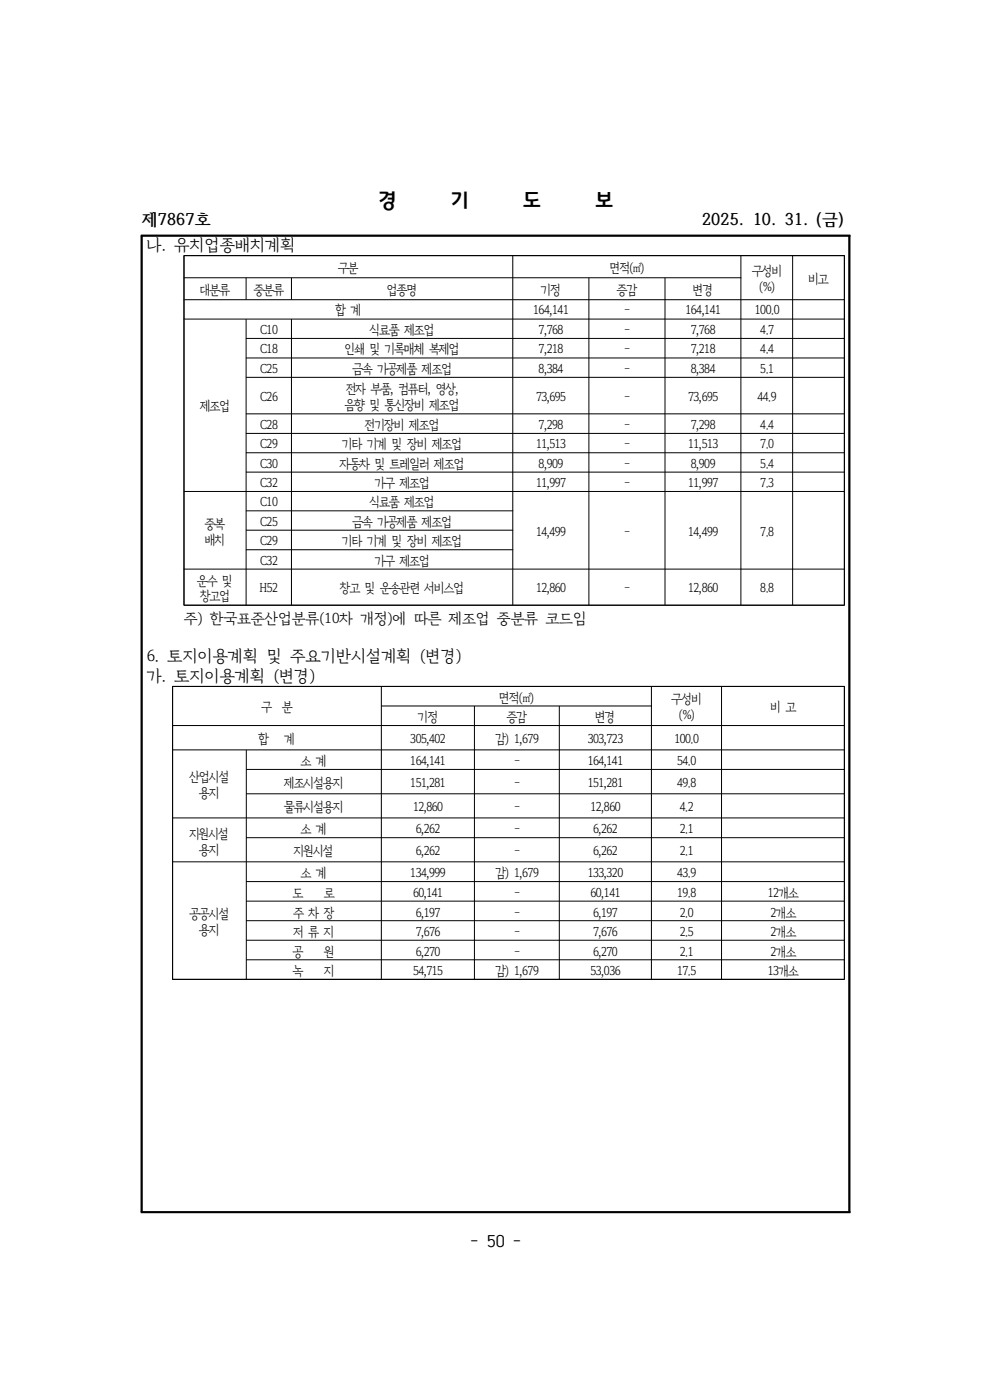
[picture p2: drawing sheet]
<svg xmlns="http://www.w3.org/2000/svg" width="210mm" height="297mm" viewBox="0 0 210 297" stroke-linecap="round" stroke-linejoin="round" font-family="sans-serif">
<defs><g id="words">
<g font-size="4.6">
<text x="80.1" y="43.9">경</text>
<text x="95.4" y="43.9">기</text>
<text x="110.7" y="43.9">도</text>
<text x="126.1" y="43.9">보</text>
</g>
<g font-size="3.5">
<text x="30" y="47.6">제7867호</text>
<text x="148.7" y="47.6">2025. 10. 31. (금)</text>
<text x="31.1" y="53">나. 유치업종배치계획</text>
<text x="31.1" y="140.2">6. 토지이용계획 및 주요기반시설계획 (변경)</text>
<text x="31.1" y="144.4">가. 토지이용계획 (변경)</text>
<text x="99.7" y="264.2">- 50 -</text>
</g>
<text font-size="3.2" x="39" y="132.1">주) 한국표준산업분류(10차 개정)에 따른 제조업 중분류 코드임</text>
<g font-size="2.8">
<text x="71.6" y="57.6">구분</text>
<text x="129.2" y="57.6">면적(㎡)</text>
<text x="159.3" y="58.2">구성비</text>
<text x="171.3" y="59.9">비고</text>
<text x="42.3" y="62.2">대분류</text>
<text x="53.8" y="62.2">중분류</text>
<text x="82" y="62.2">업종명</text>
<text x="114.6" y="62.2">기정</text>
<text x="130.7" y="62.2">증감</text>
<text x="146.8" y="62.2">변경</text>
<text x="160.8" y="61.6">(%)</text>
<text x="55.1" y="70.7">C10</text>
<text x="71.1" y="66.6">합 계</text>
<text x="78.3" y="70.7">식료품 제조업</text>
<text x="112.9" y="66.6">164,141</text>
<text x="114.1" y="70.7">7,768</text>
<text x="132.2" y="66.6">-</text>
<text x="132.2" y="70.7">-</text>
<text x="145.2" y="66.6">164,141</text>
<text x="146.3" y="70.7">7,768</text>
<text x="159.9" y="66.6">100.0</text>
<text x="161" y="70.7">4.7</text>
<text x="55.1" y="74.8">C18</text>
<text x="73" y="74.8">인쇄 및 기록매체 복제업</text>
<text x="114.1" y="74.8">7,218</text>
<text x="132.2" y="74.8">-</text>
<text x="146.3" y="74.8">7,218</text>
<text x="161" y="74.8">4.4</text>
<text x="55.1" y="79">C25</text>
<text x="73.3" y="83.2">전자 부품, 컴퓨터, 영상,</text>
<text x="74.6" y="79">금속 가공제품 제조업</text>
<text x="114.1" y="79">8,384</text>
<text x="132.2" y="79">-</text>
<text x="146.3" y="79">8,384</text>
<text x="161" y="79">5.1</text>
<text x="42.4" y="87">제조업</text>
<text x="55.1" y="84.9">C26</text>
<text x="73" y="86.6">음향 및 통신장비 제조업</text>
<text x="113.5" y="84.9">73,695</text>
<text x="132.2" y="84.9">-</text>
<text x="145.8" y="84.9">73,695</text>
<text x="160.4" y="84.9">44.9</text>
<text x="55.1" y="90.8">C28</text>
<text x="55.1" y="95">C29</text>
<text x="72.5" y="95">기타 기계 및 장비 제조업</text>
<text x="77.3" y="90.8">전기장비 제조업</text>
<text x="113.5" y="95">11,513</text>
<text x="114.1" y="90.8">7,298</text>
<text x="132.2" y="90.8">-</text>
<text x="132.2" y="95">-</text>
<text x="145.8" y="95">11,513</text>
<text x="146.3" y="90.8">7,298</text>
<text x="161" y="90.8">4.4</text>
<text x="161" y="95">7.0</text>
<text x="55.1" y="99.1">C30</text>
<text x="72" y="99.1">자동차 및 트레일러 제조업</text>
<text x="114.1" y="99.1">8,909</text>
<text x="132.2" y="99.1">-</text>
<text x="146.3" y="99.1">8,909</text>
<text x="161" y="99.1">5.4</text>
<text x="55.1" y="103.2">C32</text>
<text x="55.1" y="107.3">C10</text>
<text x="78.3" y="107.3">식료품 제조업</text>
<text x="79.4" y="103.2">가구 제조업</text>
<text x="113.5" y="103.2">11,997</text>
<text x="132.2" y="103.2">-</text>
<text x="145.8" y="103.2">11,997</text>
<text x="161" y="103.2">7.3</text>
<text x="43.4" y="111.8">중복</text>
<text x="55.1" y="111.4">C25</text>
<text x="74.6" y="111.4">금속 가공제품 제조업</text>
<text x="113.5" y="113.5">14,499</text>
<text x="132.2" y="113.5">-</text>
<text x="145.8" y="113.5">14,499</text>
<text x="161" y="113.5">7.8</text>
<text x="43.4" y="115.2">배치</text>
<text x="55.1" y="115.5">C29</text>
<text x="55.1" y="119.6">C32</text>
<text x="72.5" y="115.5">기타 기계 및 장비 제조업</text>
<text x="79.4" y="119.6">가구 제조업</text>
<text x="41.8" y="123.9">운수 및</text>
<text x="55" y="125.6">H52</text>
<text x="72" y="125.6">창고 및 운송관련 서비스업</text>
<text x="113.5" y="125.6">12,860</text>
<text x="132.2" y="125.6">-</text>
<text x="145.8" y="125.6">12,860</text>
<text x="161" y="125.6">8.8</text>
<text x="42.4" y="127.3">창고업</text>
<text x="105.7" y="148.7">면적(㎡)</text>
<text x="142.2" y="149.1">구성비</text>
<text x="55.4" y="150.7">구</text>
<text x="59.7" y="150.7">분</text>
<text x="88.5" y="152.8">기정</text>
<text x="107.4" y="152.8">증감</text>
<text x="126.1" y="152.8">변경</text>
<text x="143.8" y="152.4">(%)</text>
<text x="163.2" y="150.7">비 고</text>
<text x="54.8" y="157.5">합</text>
<text x="60.3" y="157.5">계</text>
<text x="86.9" y="157.5">305,402</text>
<text x="104.9" y="157.5">감) 1,679</text>
<text x="124.5" y="157.5">303,723</text>
<text x="142.8" y="157.5">100.0</text>
<text x="40.1" y="165.6">산업시설</text>
<text x="60.2" y="166.8">제조시설용지</text>
<text x="63.8" y="162.1">소 계</text>
<text x="86.9" y="162.1">164,141</text>
<text x="86.9" y="166.8">151,281</text>
<text x="108.9" y="162.1">-</text>
<text x="108.9" y="166.8">-</text>
<text x="124.5" y="162.1">164,141</text>
<text x="124.5" y="166.8">151,281</text>
<text x="143.4" y="162.1">54.0</text>
<text x="143.4" y="166.8">49.8</text>
<text x="42.2" y="169">용지</text>
<text x="60.2" y="172">물류시설용지</text>
<text x="87.5" y="172">12,860</text>
<text x="108.9" y="172">-</text>
<text x="125.1" y="172">12,860</text>
<text x="144" y="172">4.2</text>
<text x="40.1" y="177.5">지원시설</text>
<text x="63.8" y="176.6">소 계</text>
<text x="88.1" y="176.6">6,262</text>
<text x="108.9" y="176.6">-</text>
<text x="125.6" y="176.6">6,262</text>
<text x="144" y="176.6">2.1</text>
<text x="42.2" y="180.9">용지</text>
<text x="62.2" y="181.3">지원시설</text>
<text x="63.8" y="185.9">소 계</text>
<text x="86.9" y="185.9">134,999</text>
<text x="88.1" y="181.3">6,262</text>
<text x="104.9" y="185.9">감) 1,679</text>
<text x="108.9" y="181.3">-</text>
<text x="124.5" y="185.9">133,320</text>
<text x="125.6" y="181.3">6,262</text>
<text x="143.4" y="185.9">43.9</text>
<text x="144" y="181.3">2.1</text>
<text x="62" y="190.1">도</text>
<text x="68.7" y="190.1">로</text>
<text x="87.5" y="190.1">60,141</text>
<text x="108.9" y="190.1">-</text>
<text x="125.1" y="190.1">60,141</text>
<text x="143.4" y="190.1">19.8</text>
<text x="162.6" y="190.1">12개소</text>
<text x="40.1" y="194.6">공공시설</text>
<text x="42.2" y="198">용지</text>
<text x="62.1" y="194.2">주 차 장</text>
<text x="88.1" y="194.2">6,197</text>
<text x="108.9" y="194.2">-</text>
<text x="125.6" y="194.2">6,197</text>
<text x="144" y="194.2">2.0</text>
<text x="163.2" y="194.2">2개소</text>
<text x="62" y="202.5">공</text>
<text x="62.1" y="198.4">저 류 지</text>
<text x="68.7" y="202.5">원</text>
<text x="88.1" y="198.4">7,676</text>
<text x="88.1" y="202.5">6,270</text>
<text x="108.9" y="198.4">-</text>
<text x="108.9" y="202.5">-</text>
<text x="125.6" y="198.4">7,676</text>
<text x="125.6" y="202.5">6,270</text>
<text x="144" y="198.4">2.5</text>
<text x="144" y="202.5">2.1</text>
<text x="163.2" y="198.4">2개소</text>
<text x="163.2" y="202.5">2개소</text>
<text x="62" y="206.7">녹</text>
<text x="68.7" y="206.7">지</text>
<text x="87.5" y="206.7">54,715</text>
<text x="104.9" y="206.7">감) 1,679</text>
<text x="125.1" y="206.7">53,036</text>
<text x="143.4" y="206.7">17.5</text>
<text x="162.6" y="206.7">13개소</text>
</g>
</g></defs>
<path d="M29.8 49.9h150.3M30 49.9v207M179.9 49.9v207M29.8 256.9h150.3" fill="none" stroke="#000" stroke-width=".38"/>
<g fill="none" stroke="#000" stroke-width=".21">
<path d="M38.9 54.2h139.9v74.1h-139.9M38.9 58.9h118.1M39 54.2v74.1M52.1 58.9v4.6M61.7 58.9v4.6M108.6 54.2v74.1M124.7 58.9v69.4M140.9 58.9v69.4M156.9 54.2v74.1M167.9 54.2v74.1M38.9 63.5h140M38.9 67.6h140"/>
<path d="M52.1 71.7h126.8M52.1 75.9h126.8M52.1 80h126.8M52.1 67.6v60.7M61.7 67.6v60.7M52.1 87.7h126.8M52.1 91.8h126.8M52.1 95.9h126.8M38.9 104.2h140M52.1 100.1h126.8M52.1 108.3h56.6M52.1 112.4h56.6"/>
<path d="M52.1 116.5h56.6M38.9 120.6h140M36.5 153.8h142.4M36.5 158.9h142.4M36.6 145.5h142.2v62h-142.3zM52.2 158.9v48.6M80.7 149.6h57.4M80.8 145.5v62M100.5 149.6v57.9M118.5 149.6v57.9M138 145.5v62M152.8 145.5v62"/>
<path d="M36.5 173.3h142.4M52.1 163.1h126.8M52.1 168.2h126.8M52.1 177.5h126.8M36.5 182.6h142.4M52.1 186.8h126.8M52.1 191h126.8M52.1 195.1h126.8M52.1 199.3h126.8M52.1 203.4h126.8"/>
</g>
<use href="#words"/>
</svg>
